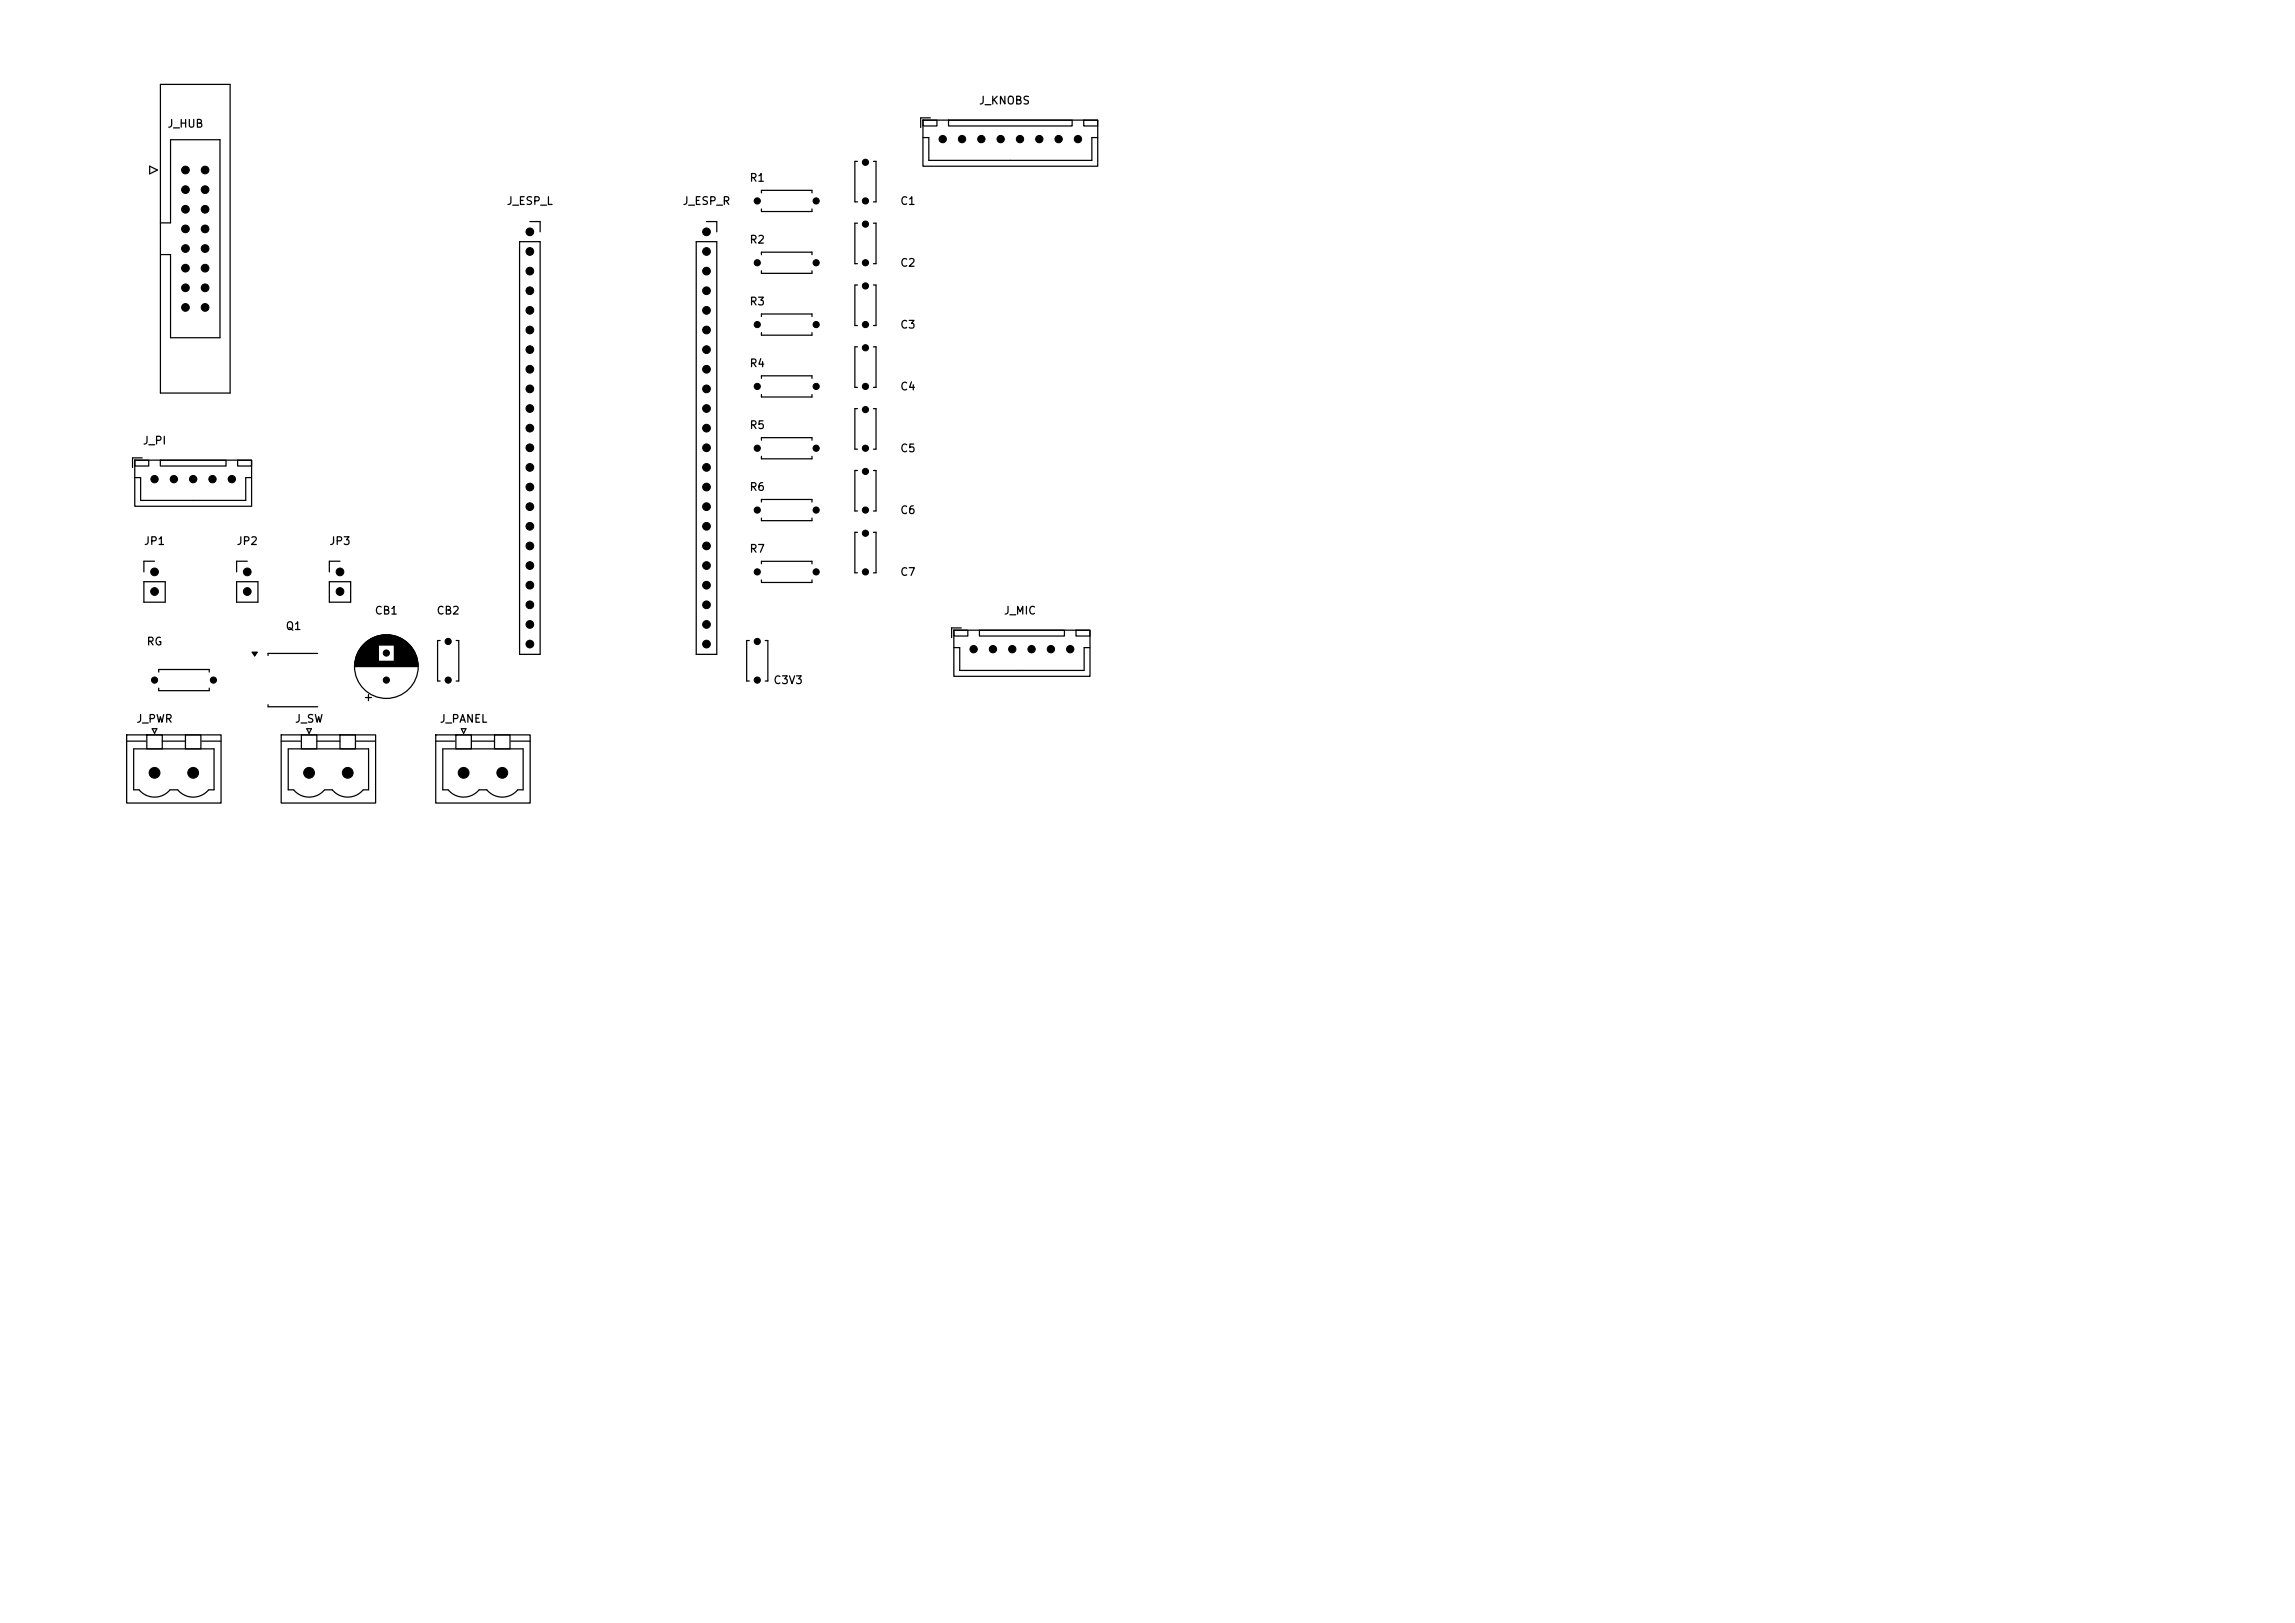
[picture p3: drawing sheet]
<svg xmlns="http://www.w3.org/2000/svg" width="297mm" height="210mm" viewBox="0 0 297 210" stroke-linecap="round" stroke-linejoin="round" font-family="sans-serif">
<defs><g id="words">
<g font-size="1">
<text x="21.6" y="16.8">J_HUB</text>
<text x="126.6" y="13.8">J_KNOBS</text>
<text x="96.9" y="23.8">R1</text>
<text x="65.5" y="26.8">J_ESP_L</text>
<text x="88.3" y="26.8">J_ESP_R</text>
<text x="116.4" y="26.8">C1</text>
<text x="96.9" y="31.8">R2</text>
<text x="116.4" y="34.8">C2</text>
<text x="96.9" y="39.8">R3</text>
<text x="96.9" y="47.8">R4</text>
<text x="116.4" y="42.8">C3</text>
<text x="116.4" y="50.8">C4</text>
<text x="18.4" y="57.8">J_PI</text>
<text x="96.9" y="55.8">R5</text>
<text x="116.4" y="58.8">C5</text>
<text x="96.9" y="63.8">R6</text>
<text x="18.5" y="70.8">JP1</text>
<text x="30.5" y="70.8">JP2</text>
<text x="42.5" y="70.8">JP3</text>
<text x="96.9" y="71.8">R7</text>
<text x="116.4" y="66.8">C6</text>
<text x="116.4" y="74.8">C7</text>
<text x="18.9" y="83.8">RG</text>
<text x="36.9" y="81.8">Q1</text>
<text x="48.4" y="79.8">CB1</text>
<text x="56.4" y="79.8">CB2</text>
<text x="129.8" y="79.8">J_MIC</text>
<text x="100" y="88.8">C3V3</text>
<text x="17.6" y="93.8">J_PWR</text>
<text x="38.1" y="93.8">J_SW</text>
<text x="56.8" y="93.8">J_PANEL</text>
</g>
</g></defs>
<g fill="none" stroke="#000" stroke-width=".16">
<path d="M20.8 10.9h9v40h-9zM119.4 15.5h22.7v6h-22.7zM119.4 17.8h.8v3h21.1v-3h.7M119.5 15.5h1.7v.8h-1.7zM120.4 15.3h-1.3v1.2M122.8 15.5h16v.8h-16zM140.2 15.5h1.9v.8h-1.9zM19.4 21.5l1 .5-1 .5zM20.8 28.8h1.3v-10.7h6.4v25.6h-6.4v-10.8h-1.3M67.2 31.3h2.7v53.4h-2.7zM68.6 28.7h1.3v1.3M90.1 31.3h2.7v53.4h-2.7z"/>
<path d="M91.4 28.7h1.4v1.3M98.5 25v-.4h6.6v.4M98.5 27v.4h6.6v-.4M98.5 33v-.4h6.6v.4M98.5 35v.4h6.6v-.4M111 20.9h-.4v5.2h.4M111 28.9h-.4v5.2h.4M111 36.9h-.4v5.2h.4M113 20.9h.4v5.2h-.4M113 28.9h.4v5.2h-.4M113 36.9h.4v5.2h-.4M17.4 59.5h15.2v6h-15.2z"/>
<path d="M17.5 59.6h1.7v.7h-1.7zM18.4 59.3h-1.3v1.2M20.7 59.6h8.5v.7h-8.5zM30.8 59.6h1.8v.7h-1.8zM98.5 57v-.4h6.6v.4M98.5 41v-.4h6.6v.4M98.5 43v.4h6.6v-.4M98.5 49v-.4h6.6v.4M98.5 51v.4h6.6v-.4M98.5 59v.4h6.6v-.4M111 44.9h-.4v5.2h.4M111 52.9h-.4v5.2h.4"/>
<path d="M113 44.9h.4v5.2h-.4M113 52.9h.4v5.2h-.4M17.4 61.8h.8v3h13.6v-3h.8M18.6 75.3h2.8v2.6h-2.8zM20 72.6h-1.4v1.4M30.6 75.3h2.8v2.6h-2.8zM32 72.6h-1.4v1.4M42.6 75.3h2.8v2.6h-2.8zM44 72.6h-1.4v1.4M98.5 65v-.4h6.6v.4M98.5 67v.4h6.6v-.4M98.5 73v-.4h6.6v.4"/>
<path d="M98.5 75v.4h6.6v-.4M111 60.9h-.4v5.2h.4M111 68.9h-.4v5.2h.4M113 60.9h.4v5.2h-.4M113 68.9h.4v5.2h-.4M16.4 95.9h2.5M16.4 95.1h12.2v8.8h-12.2zM19 95.1h2v1.8h-2zM19.7 94.3h.6l-.3 .6zM20.5 87v-.4h6.6v.4M20.5 89v.4h6.6v-.4M21 95.9h3"/>
<path d="M24 95.1h2v1.8h-2zM26.1 95.9h2.5M32.6 84.4h.7l-.3 .5zM34.7 91.2v.3h6.4M36.4 95.9h2.5M36.4 95.1h12.2v8.8h-12.2zM39 95.1h2v1.8h-2zM39.7 94.3h.6l-.3 .6zM41 95.9h3M41.1 84.6h-6.4v.2M44 95.1h2v1.8h-2zM45.9 86.2h8.2"/>
<path d="M45.9 86.3h8.2M45.9 86.1h8.2M45.9 86h8.2M45.9 85.9h8.2M45.9 85.8h8.2M46 85.7h8M46 85.6h8M46 85.5h3M46 85.4h3M46 85.3h3M46.1 85.2h2.9M46.1 85.1h2.9"/>
<path d="M46.1 95.9h2.5M46.1 85h2.9M46.1 84.9h2.9M46.2 84.9h2.8M46.2 84.8h2.8M46.2 84.7h2.8M46.3 84.6h2.7M46.3 84.5h2.7M46.4 84.4h2.6M46.4 84.3h2.6M46.5 84.2h2.5M46.5 84.1h2.5"/>
<path d="M46.6 84.1h2.4M46.6 84h2.4M46.6 83.9h2.4M46.7 83.9h2.3M46.7 83.8h2.3M46.8 83.7h2.2M46.9 83.6h2.1M46.9 83.5h2.1M47 83.5h2M47 83.5h6M47.1 83.4h5.8M47.1 83.3h5.8"/>
<path d="M47.2 83.3h5.6M47.3 83.2h5.4M47.3 90.3h.8M47.3 83.1h5.4M47.4 83.1h5.2M47.5 83h5M47.6 82.9h4.8M47.7 82.9h4.6M47.7 89.9v.8M47.8 82.8h4.4M47.9 82.7h4.2M48 82.7h4"/>
<path d="M48.1 82.6h3.8M48.2 82.6h3.6M48.3 82.5h3.4M48.4 82.5h3.2M48.5 82.4h3M48.7 82.4h2.6M48.8 82.3h2.4M48.9 82.3h2.2M49.1 82.3h1.8M49.2 82.2h1.6M49.5 82.2h1M51 83.8h2.3"/>
<path d="M51 85.5h3M51 85.4h3M51 85.3h3M51 85.2h2.9M51 85.1h2.9M51 85h2.9M51 84.9h2.9M51 84.9h2.8M51 84.8h2.8M51 84.7h2.8M51 84.6h2.7M51 84.5h2.7"/>
<path d="M51 84.4h2.6M51 84.3h2.6M51 84.2h2.5M51 84.1h2.5M51 84.1h2.4M51 84h2.4M51 83.9h2.4M51 83.9h2.3M51 83.8h2.2M51 83.7h2.2M51 83.6h2.1M51 83.5h2.1"/>
<path d="M51 83.5h2M56.4 95.9h2.5M56.4 95.1h12.2v8.8h-12.2zM57 82.9h-.4v5.2h.4M59 95.1h2v1.8h-2zM59 82.9h.4v5.2h-.4M59.7 94.3h.6l-.3 .6zM61 95.9h3M64 95.1h2v1.8h-2zM66.1 95.9h2.5M97 82.9h-.4v5.2h.4M99 82.9h.4v5.2h-.4"/>
<path d="M123.4 81.5h17.7v6h-17.7zM123.5 83.8h.7v3h16.1v-3h.7M123.5 81.6h1.7v.7h-1.7zM124.4 81.3h-1.2v1.2M126.8 81.6h11v.7h-11zM139.2 81.6h1.9v.7h-1.9zM27 102.2h.7v-5.3h-10.4v5.3h.7a2.59 2.59 0 0 0 4 0h1a2.59 2.59 0 0 0 4 0M47 102.2h.7v-5.3h-10.4v5.3h.7a2.59 2.59 0 0 0 4 0h1a2.59 2.59 0 0 0 4 0M67 102.2h.7v-5.3h-10.4v5.3h.7a2.59 2.59 0 0 0 4 0h1a2.59 2.59 0 0 0 4 0"/>
<circle cx="50" cy="86.2" r="4.1"/>
</g>
<path d="M32.6 84.4h.7l-.3 .5z" fill="#000"/>
<g fill="#000" stroke="#000" stroke-width=".13">
<circle cx="122" cy="18" r=".47"/>
<circle cx="124.5" cy="18" r=".47"/>
<circle cx="127" cy="18" r=".47"/>
<circle cx="129.5" cy="18" r=".48"/>
<circle cx="132" cy="18" r=".47"/>
<circle cx="134.5" cy="18" r=".48"/>
<circle cx="137" cy="18" r=".47"/>
<circle cx="139.5" cy="18" r=".47"/>
<circle cx="24" cy="39.8" r=".5"/>
<circle cx="24" cy="32.2" r=".5"/>
<circle cx="24" cy="29.6" r=".5"/>
<circle cx="24" cy="27.1" r=".5"/>
<circle cx="24" cy="24.5" r=".5"/>
<circle cx="24" cy="37.2" r=".5"/>
<circle cx="24" cy="22" r=".5"/>
<circle cx="24" cy="34.7" r=".5"/>
<circle cx="26.5" cy="39.8" r=".5"/>
<circle cx="26.5" cy="29.6" r=".5"/>
<circle cx="26.5" cy="27.1" r=".5"/>
<circle cx="26.5" cy="24.5" r=".5"/>
<circle cx="26.5" cy="32.2" r=".5"/>
<circle cx="26.5" cy="37.2" r=".5"/>
<circle cx="26.5" cy="22" r=".5"/>
<circle cx="26.5" cy="34.7" r=".5"/>
<circle cx="68.6" cy="35.1" r=".5"/>
<circle cx="68.6" cy="30" r=".5"/>
<circle cx="68.6" cy="32.5" r=".5"/>
<circle cx="68.6" cy="37.6" r=".5"/>
<circle cx="91.4" cy="32.5" r=".5"/>
<circle cx="91.4" cy="30" r=".5"/>
<circle cx="91.4" cy="37.6" r=".5"/>
<circle cx="91.4" cy="35.1" r=".5"/>
<circle cx="98" cy="34" r=".4"/>
<circle cx="98" cy="26" r=".4"/>
<circle cx="105.6" cy="34" r=".4"/>
<circle cx="105.6" cy="26" r=".4"/>
<circle cx="112" cy="37" r=".4"/>
<circle cx="112" cy="21" r=".4"/>
<circle cx="112" cy="26" r=".4"/>
<circle cx="112" cy="34" r=".4"/>
<circle cx="112" cy="29" r=".4"/>
<circle cx="68.6" cy="42.7" r=".5"/>
<circle cx="68.6" cy="40.2" r=".5"/>
<circle cx="68.6" cy="52.9" r=".5"/>
<circle cx="68.6" cy="57.9" r=".5"/>
<circle cx="68.6" cy="47.8" r=".5"/>
<circle cx="68.6" cy="50.3" r=".5"/>
<circle cx="68.6" cy="45.2" r=".5"/>
<circle cx="68.6" cy="55.4" r=".5"/>
<circle cx="91.4" cy="40.2" r=".5"/>
<circle cx="91.4" cy="42.7" r=".5"/>
<circle cx="91.4" cy="47.8" r=".5"/>
<circle cx="91.4" cy="55.4" r=".5"/>
<circle cx="91.4" cy="57.9" r=".5"/>
<circle cx="91.4" cy="52.9" r=".5"/>
<circle cx="91.4" cy="45.2" r=".5"/>
<circle cx="91.4" cy="50.3" r=".5"/>
<circle cx="98" cy="58" r=".4"/>
<circle cx="98" cy="50" r=".4"/>
<circle cx="98" cy="42" r=".4"/>
<circle cx="105.6" cy="58" r=".4"/>
<circle cx="105.6" cy="42" r=".4"/>
<circle cx="105.6" cy="50" r=".4"/>
<circle cx="112" cy="58" r=".4"/>
<circle cx="112" cy="42" r=".4"/>
<circle cx="112" cy="45" r=".4"/>
<circle cx="112" cy="50" r=".4"/>
<circle cx="112" cy="53" r=".4"/>
<circle cx="20" cy="76.5" r=".5"/>
<circle cx="20" cy="74" r=".5"/>
<circle cx="20" cy="62" r=".48"/>
<circle cx="22.5" cy="62" r=".48"/>
<circle cx="25" cy="62" r=".48"/>
<circle cx="27.5" cy="62" r=".48"/>
<circle cx="30" cy="62" r=".48"/>
<circle cx="32" cy="76.5" r=".5"/>
<circle cx="32" cy="74" r=".5"/>
<circle cx="44" cy="76.5" r=".5"/>
<circle cx="44" cy="74" r=".5"/>
<circle cx="68.6" cy="65.6" r=".5"/>
<circle cx="68.6" cy="75.7" r=".5"/>
<circle cx="68.6" cy="73.2" r=".5"/>
<circle cx="68.6" cy="70.6" r=".5"/>
<circle cx="68.6" cy="63" r=".5"/>
<circle cx="68.6" cy="60.5" r=".5"/>
<circle cx="68.6" cy="78.3" r=".5"/>
<circle cx="68.6" cy="68.1" r=".5"/>
<circle cx="91.4" cy="65.6" r=".5"/>
<circle cx="91.4" cy="60.5" r=".5"/>
<circle cx="91.4" cy="70.6" r=".5"/>
<circle cx="91.4" cy="68.1" r=".5"/>
<circle cx="91.4" cy="73.2" r=".5"/>
<circle cx="91.4" cy="63" r=".5"/>
<circle cx="91.4" cy="78.3" r=".5"/>
<circle cx="91.4" cy="75.7" r=".5"/>
<circle cx="98" cy="66" r=".4"/>
<circle cx="98" cy="74" r=".4"/>
<circle cx="105.6" cy="66" r=".4"/>
<circle cx="105.6" cy="74" r=".4"/>
<circle cx="112" cy="61" r=".4"/>
<circle cx="112" cy="66" r=".4"/>
<circle cx="112" cy="69" r=".4"/>
<circle cx="112" cy="74" r=".4"/>
<circle cx="20" cy="100" r=".7"/>
<circle cx="20" cy="88" r=".4"/>
<circle cx="25" cy="100" r=".7"/>
<circle cx="27.6" cy="88" r=".4"/>
<circle cx="40" cy="100" r=".7"/>
<circle cx="45" cy="100" r=".7"/>
<circle cx="50" cy="88" r=".4"/>
<circle cx="50" cy="84.5" r=".4"/>
<circle cx="58" cy="83" r=".4"/>
<circle cx="58" cy="88" r=".4"/>
<circle cx="60" cy="100" r=".7"/>
<circle cx="65" cy="100" r=".7"/>
<circle cx="68.6" cy="80.8" r=".5"/>
<circle cx="68.6" cy="83.3" r=".5"/>
<circle cx="91.4" cy="83.3" r=".5"/>
<circle cx="91.4" cy="80.8" r=".5"/>
<circle cx="98" cy="83" r=".4"/>
<circle cx="98" cy="88" r=".4"/>
<circle cx="126" cy="84" r=".47"/>
<circle cx="128.5" cy="84" r=".48"/>
<circle cx="131" cy="84" r=".47"/>
<circle cx="133.5" cy="84" r=".48"/>
<circle cx="136" cy="84" r=".47"/>
<circle cx="138.5" cy="84" r=".47"/>
</g>
<use href="#words"/>
</svg>
